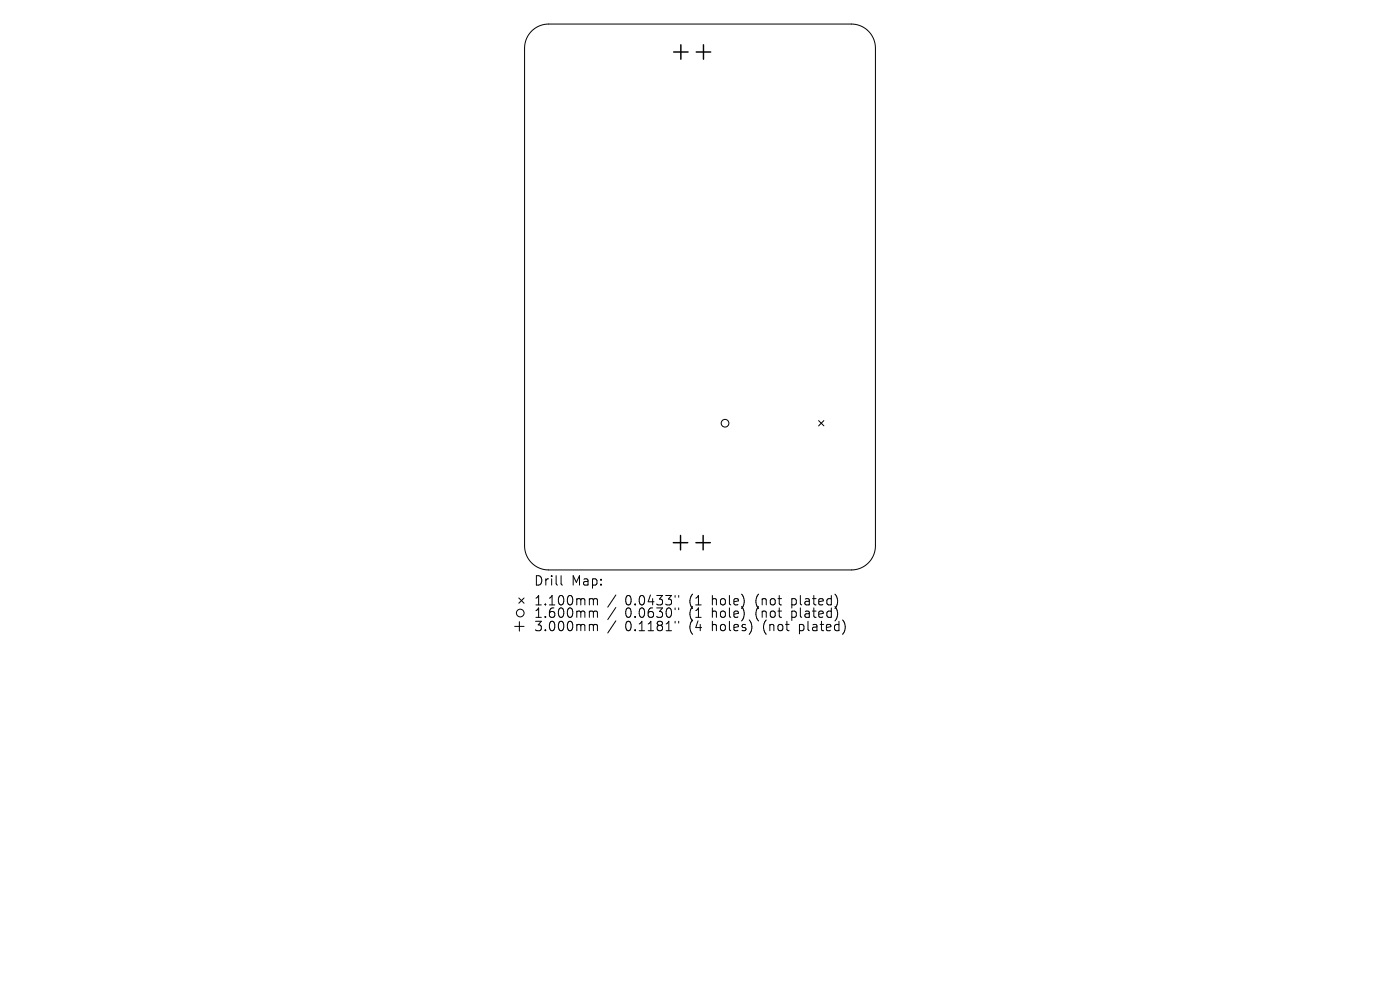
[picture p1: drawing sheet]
<svg xmlns="http://www.w3.org/2000/svg" width="297mm" height="210mm" viewBox="0 0 297 210" stroke-linecap="round" stroke-linejoin="round" font-family="sans-serif">
<defs><g id="words">
<g font-size="2.8">
<text x="113.2" y="124.5">Drill</text>
<text x="121.2" y="124.5">Map:</text>
<text x="113.2" y="128.7">1.100mm</text>
<text x="113.2" y="131.3">1.600mm</text>
<text x="132.6" y="128.7">0.0433&quot;</text>
<text x="132.6" y="131.3">0.0630&quot;</text>
<text x="146.4" y="128.7">(1</text>
<text x="146.4" y="131.3">(1</text>
<text x="151.3" y="128.7">hole)</text>
<text x="151.3" y="131.3">hole)</text>
<text x="160.8" y="128.7">(not</text>
<text x="160.8" y="131.3">(not</text>
<text x="168.6" y="128.7">plated)</text>
<text x="168.6" y="131.3">plated)</text>
<text x="113.2" y="134.2">3.000mm</text>
<text x="132.6" y="134.2">0.1181&quot;</text>
<text x="146.4" y="134.2">(4</text>
<text x="151.3" y="134.2">holes)</text>
<text x="162.4" y="134.2">(not</text>
<text x="170.2" y="134.2">plated)</text>
</g>
</g></defs>
<g fill="none" stroke="#000" stroke-width=".21">
<path d="M112.8 6.6a5.1 5.1 0 0 1 3.6-1.5h64.2a5.1 5.1 0 0 1 5.1 5.1v105.6a5.1 5.1 0 0 1-5.1 5.1h-64.2a5.1 5.1 0 0 1-5.1-5.1v-105.6a5.1 5.1 0 0 1 1.5-3.6zM173.7 89.2l1.1 1.1M174.8 89.2l-1.1 1.1M109.2 132.9h2M110.1 126.8l1.1 1.2M110.2 131.9v2M111.2 126.8l-1.1 1.2M119 122.1v1.7l.3 .3M125.3 127h.3l.3 .3M125.3 129.6h.3l.3 .3M125.3 132.5h.3l.3 .2M125.9 127.3l.3-.3 .4 .1 .1 1.2"/>
<path d="M125.9 127.3v1M125.9 129.9v1.1M125.9 132.7v1.1M125.9 129.9l.3-.3 .4 .1 .1 1.3M125.9 132.7l.3-.2 .4 .1 .1 1.2M130.6 126.2l-1.7 2.6M130.6 128.9l-1.7 2.5M130.6 131.7l-1.7 2.6M143.2 126.3v.4M143.2 129v.3M143.2 131.8v.4M144 126.3v.4"/>
<path d="M144 129v.3M144 131.8v.4"/>
<circle cx="153.8" cy="89.8" r=".82"/>
<circle cx="110.4" cy="130" r=".82"/>
</g>
<path d="M142.9 11h3.1M144.4 9.5v3.1M147.7 11h3.1M149.2 9.5v3.1M142.8 115.1h3.1M144.4 113.6v3M147.6 115.1h3.1M149.2 113.6v3" fill="none" stroke="#000" stroke-width=".31"/>
<use href="#words"/>
</svg>
